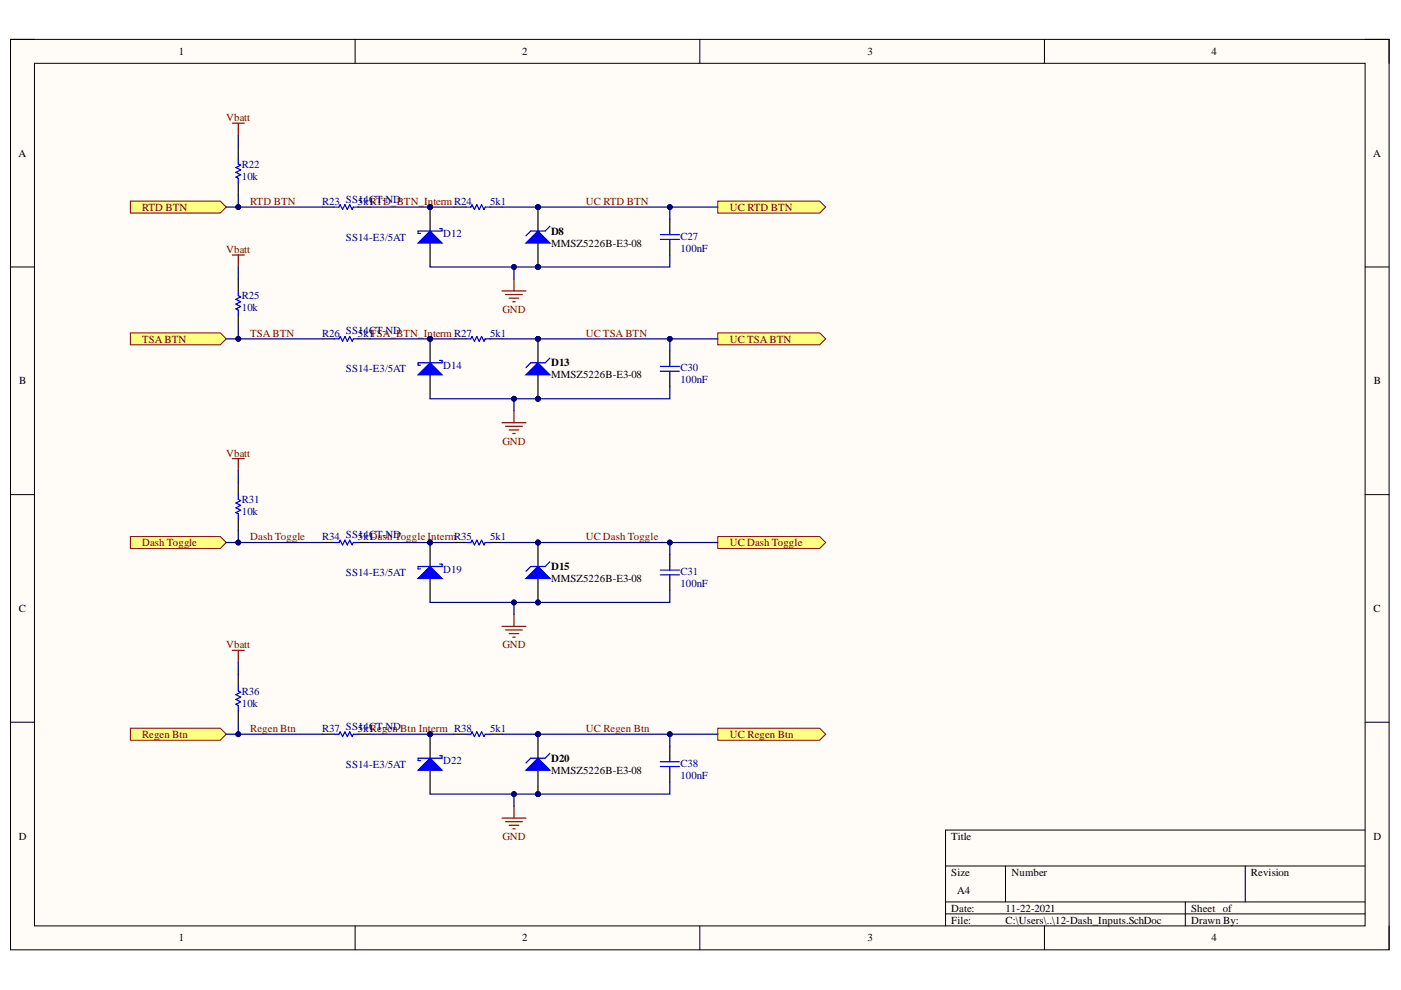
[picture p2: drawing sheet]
<svg xmlns="http://www.w3.org/2000/svg" width="297mm" height="210mm" viewBox="0 0 297 210" stroke-linecap="round" stroke-linejoin="round" font-family="sans-serif">
<defs><g id="words">
<g font-size="2.3">
<text x="37.9" y="11.7">1</text>
<text x="110.7" y="11.7">2</text>
<text x="183.9" y="11.7">3</text>
<text x="256.8" y="11.7">4</text>
<text x="3.9" y="33.3">A</text>
<text x="291.1" y="33.3">A</text>
<text x="116.8" y="49.8">D8</text>
<text x="116.8" y="52.3">MMSZ5226B-E3-08</text>
<text x="116.8" y="77.7">D13</text>
<text x="4.1" y="81.5">B</text>
<text x="116.8" y="80.2">MMSZ5226B-E3-08</text>
<text x="291.3" y="81.5">B</text>
<text x="116.8" y="120.9">D15</text>
<text x="116.8" y="123.4">MMSZ5226B-E3-08</text>
<text x="4" y="129.8">C</text>
<text x="291.2" y="129.8">C</text>
<text x="116.8" y="161.6">D20</text>
<text x="116.8" y="164.1">MMSZ5226B-E3-08</text>
<text x="4" y="178.1">D</text>
<text x="201.7" y="178.1">Title</text>
<text x="291.2" y="178.1">D</text>
<text x="201.7" y="185.7">Size</text>
<text x="214.5" y="185.7">Number</text>
<text x="265.2" y="185.7">Revision</text>
<text x="203" y="189.5">A4</text>
<text x="201.7" y="193.3">Date:</text>
<text x="201.7" y="195.8">File:</text>
<text x="213.2" y="193.3">11-22-2021</text>
<text x="213.2" y="195.8">C:\Users\..\12-Dash_Inputs.SchDoc</text>
<text x="252.5" y="193.3">Sheet of</text>
<text x="252.5" y="195.8">Drawn By:</text>
<text x="37.9" y="199.6">1</text>
<text x="110.7" y="199.6">2</text>
<text x="183.9" y="199.6">3</text>
<text x="256.8" y="199.6">4</text>
</g>
<g font-size="2.3" fill="#800000">
<text x="48" y="25.6">Vbatt</text>
<text x="30.1" y="44.7">RTD BTN</text>
<text x="53" y="43.4">RTD BTN</text>
<text x="124.2" y="43.4">UC RTD BTN</text>
<text x="154.7" y="44.7">UC RTD BTN</text>
<text x="48" y="53.6">Vbatt</text>
<text x="53" y="71.4">TSA BTN</text>
<text x="106.5" y="66.3">GND</text>
<text x="124.2" y="71.4">UC TSA BTN</text>
<text x="30.1" y="72.6">TSA BTN</text>
<text x="154.7" y="72.6">UC TSA BTN</text>
<text x="106.5" y="94.3">GND</text>
<text x="48" y="96.8">Vbatt</text>
<text x="30.1" y="115.8">Dash Toggle</text>
<text x="53" y="114.6">Dash Toggle</text>
<text x="124.2" y="114.6">UC Dash Toggle</text>
<text x="154.7" y="115.8">UC Dash Toggle</text>
<text x="48" y="137.4">Vbatt</text>
<text x="106.5" y="137.4">GND</text>
<text x="53" y="155.2">Regen Btn</text>
<text x="124.2" y="155.2">UC Regen Btn</text>
<text x="30.1" y="156.5">Regen Btn</text>
<text x="154.7" y="156.5">UC Regen Btn</text>
<text x="106.5" y="178.1">GND</text>
</g>
<g font-size="2.3" fill="#000080">
<text x="51.3" y="35.6">R22</text>
<text x="51.3" y="38.1">10k</text>
<text x="68.3" y="43.4">R23 SS1kCT-ND</text>
<text x="75.9" y="43.4">541RTD_BTN_IntermR24</text>
<text x="103.9" y="43.4">5k1</text>
<text x="73.3" y="51.1">SS14-E3/5AT</text>
<text x="94" y="50.3">D12</text>
<text x="144.2" y="53.3">100nF</text>
<text x="144.2" y="50.8">C27</text>
<text x="51.3" y="63.5">R25</text>
<text x="51.3" y="66">10k</text>
<text x="68.3" y="71.4">R26 SS1kCT-ND</text>
<text x="75.9" y="71.4">541TSA_BTN_Interm R27</text>
<text x="103.9" y="71.4">5k1</text>
<text x="73.3" y="79">SS14-E3/5AT</text>
<text x="94" y="78.2">D14</text>
<text x="144.2" y="81.2">100nF</text>
<text x="144.2" y="78.7">C30</text>
<text x="51.3" y="106.7">R31</text>
<text x="51.3" y="109.2">10k</text>
<text x="68.3" y="114.6">R34 SS1kCT-NDoggle IntermR35</text>
<text x="75.9" y="114.6">541Dash T</text>
<text x="103.9" y="114.6">5k1</text>
<text x="73.3" y="122.2">SS14-E3/5AT</text>
<text x="94" y="121.4">D19</text>
<text x="144.2" y="124.4">100nF</text>
<text x="144.2" y="121.9">C31</text>
<text x="51.3" y="149.9">10k</text>
<text x="51.3" y="147.3">R36</text>
<text x="68.3" y="155.2">R37 SS1kCT-NDBtn Interm R38</text>
<text x="75.9" y="155.2">541Regen</text>
<text x="103.9" y="155.2">5k1</text>
<text x="73.3" y="162.8">SS14-E3/5AT</text>
<text x="94" y="162.1">D22</text>
<text x="144.2" y="165.1">100nF</text>
<text x="144.2" y="162.6">C38</text>
</g>
</g></defs>
<path d="M2.2 8.4h292.3v193h-292.3z" fill-rule="evenodd" fill="#fffcf8"/>
<path d="M2.2 8.4h292.3v193h-292.3z" fill="none" stroke="#000" stroke-width=".21"/>
<path d="M7.3 13.4h282.1v182.9h-282.1z" fill-rule="evenodd" fill="#fffcf8"/>
<g fill="none" stroke="#000" stroke-width=".21">
<path d="M2.2 8.3h5.1M7.3 13.4h282.1v182.9h-282.1zM75.3 8.3v5.1M148.4 8.3v5.1M221.4 8.4v5M289.4 8.4h5.1v5M2.2 56.6h5.1M289.4 56.6h5.1M2.2 104.9h5.1M289.4 104.9h5.1M2.2 153.1h5.1M289.4 153.1h5.1"/>
<path d="M289.4 176h-88.9v20.3M75.3 196.3v5.1M148.4 196.3v5.1M200.5 183.6h88.9M200.5 191.2h88.9M200.5 193.8h88.9M213.2 183.6v7.6M221.4 196.3v5.1M251.3 191.2v5.1M264 183.6v7.6M294.5 196.3v5.1"/>
</g>
<path d="M27.6 42.6h19.1l1.3 1.3-1.3 1.3h-19.1z" fill-rule="evenodd" fill="#ffff80"/>
<path d="M27.6 42.6h19.1l1.3 1.3-1.3 1.3h-19.1z" fill="none" stroke="#800000" stroke-width=".21"/>
<path d="M152.2 42.6h21.6l1.3 1.3-1.3 1.3h-21.6z" fill-rule="evenodd" fill="#ffff80"/>
<path d="M152.2 42.6h21.6l1.3 1.3-1.3 1.3h-21.6z" fill="none" stroke="#800000" stroke-width=".21"/>
<circle cx="114.1" cy="56.6" r=".51" fill="#000080"/>
<circle cx="114.1" cy="56.6" r=".51" fill="none" stroke="#000080" stroke-width=".21"/>
<circle cx="114.1" cy="43.9" r=".51" fill="#000080"/>
<circle cx="114.1" cy="43.9" r=".51" fill="none" stroke="#000080" stroke-width=".21"/>
<path d="M114.1 51.5v5.1" fill="none" stroke="#000" stroke-width=".25"/>
<circle cx="114.1" cy="56.6" r=".51" fill="#000080"/>
<circle cx="114.1" cy="56.6" r=".51" fill="none" stroke="#000080" stroke-width=".21"/>
<path d="M114.1 43.9v5.1" fill="none" stroke="#000" stroke-width=".25"/>
<circle cx="114.1" cy="43.9" r=".51" fill="#000080"/>
<circle cx="114.1" cy="43.9" r=".51" fill="none" stroke="#000080" stroke-width=".21"/>
<path d="M111.5 51.5l2.6-2.5 2.5 2.5z" fill="#00f"/>
<path d="M111.5 51.5l2.6-2.5 2.5 2.5zM116.6 48l-1 1h-3.1l-1 1" fill="none" stroke="#00f" stroke-width=".25"/>
<path d="M109 59.1v2.6M106.4 61.7h5.1M107.2 62.4h3.6M108 63.2h2M108.7 64h.5" fill="none" stroke="#800000" stroke-width=".25"/>
<path d="M27.6 70.6h19.1l1.3 1.2-1.3 1.3h-19.1z" fill-rule="evenodd" fill="#ffff80"/>
<path d="M27.6 70.6h19.1l1.3 1.2-1.3 1.3h-19.1z" fill="none" stroke="#800000" stroke-width=".21"/>
<path d="M152.2 70.6h21.6l1.3 1.2-1.3 1.3h-21.6z" fill-rule="evenodd" fill="#ffff80"/>
<path d="M152.2 70.6h21.6l1.3 1.2-1.3 1.3h-21.6z" fill="none" stroke="#800000" stroke-width=".21"/>
<circle cx="114.1" cy="84.5" r=".51" fill="#000080"/>
<circle cx="114.1" cy="84.5" r=".51" fill="none" stroke="#000080" stroke-width=".21"/>
<circle cx="114.1" cy="71.8" r=".51" fill="#000080"/>
<circle cx="114.1" cy="71.8" r=".51" fill="none" stroke="#000080" stroke-width=".21"/>
<path d="M114.1 79.5v5" fill="none" stroke="#000" stroke-width=".25"/>
<circle cx="114.1" cy="84.5" r=".51" fill="#000080"/>
<circle cx="114.1" cy="84.5" r=".51" fill="none" stroke="#000080" stroke-width=".21"/>
<path d="M114.1 71.8v5.1" fill="none" stroke="#000" stroke-width=".25"/>
<circle cx="114.1" cy="71.8" r=".51" fill="#000080"/>
<circle cx="114.1" cy="71.8" r=".51" fill="none" stroke="#000080" stroke-width=".21"/>
<path d="M111.5 79.5l2.6-2.6 2.5 2.6z" fill="#00f"/>
<g fill="none" stroke="#00f" stroke-width=".25">
<path d="M50.5 33.7v1.1l.5 .2-1 .5 1 .5-1 .5 1 .6-1 .5 .5 .2v1M70.8 43.9h1.1l.2-.5 .5 1 .5-1 .5 1 .6-1 .5 1 .2-.5h1M98.8 43.9h1l.3-.5 .5 1 .5-1 .5 1 .5-1 .5 1 .3-.5h1M140 49.7h4M140 50.8h4M142 49v.7M142 50.8v.7M50.5 61.7v1l.5 .3-1 .5 1 .5-1 .5 1 .5-1 .5 .5 .2v1.1M70.8 71.8h1.1l.2-.5 .5 1.1 .5-1.1 .5 1.1 .6-1.1 .5 1.1 .2-.6h1M98.8 71.8h1l.3-.5 .5 1.1 .5-1.1 .5 1.1 .5-1.1 .5 1.1 .3-.6h1M111.5 79.5l2.6-2.6 2.5 2.6zM116.6 75.9l-1 1h-3.1l-1 1"/>
<path d="M140 77.7h4M140 78.7h4M142 76.9v.8M142 78.7v.8"/>
</g>
<path d="M49.2 26.1h2.6M50.5 26.1v2.6M49.2 54.1h2.6M50.5 54.1v2.5M106.4 89.6h5.1M107.2 90.4h3.6M108 91.2h2M108.7 91.9h.5M109 87.1v2.5" fill="none" stroke="#800000" stroke-width=".25"/>
<g fill="none" stroke="#000" stroke-width=".25">
<path d="M50.5 31.2v2.5M50.5 38.8v2.6M50.5 59.1v2.6M68.3 43.9h2.5M75.9 43.9h2.6M96.3 43.9h2.5M103.9 43.9h2.5M142 46.4v2.6M142 51.5v2.6M50.5 66.8v2.5M68.3 71.8h2.5M75.9 71.8h2.6"/>
<path d="M96.3 71.8h2.5M103.9 71.8h2.5M142 74.4v2.5M142 79.5v2.5"/>
</g>
<circle cx="91.2" cy="43.9" r=".51" fill="#000080"/>
<circle cx="91.2" cy="43.9" r=".51" fill="none" stroke="#000080" stroke-width=".21"/>
<path d="M91.2 43.9v5.1M91.2 51.5v5.1" fill="none" stroke="#000" stroke-width=".25"/>
<circle cx="91.2" cy="43.9" r=".51" fill="#000080"/>
<circle cx="91.2" cy="43.9" r=".51" fill="none" stroke="#000080" stroke-width=".21"/>
<path d="M88.6 51.5l2.6-2.5 2.5 2.5z" fill="#00f"/>
<path d="M88.6 51.5l2.6-2.5 2.5 2.5zM93.2 48.5h.5v.5h-5.1v.5h.5" fill="none" stroke="#00f" stroke-width=".25"/>
<circle cx="91.2" cy="71.8" r=".51" fill="#000080"/>
<circle cx="91.2" cy="71.8" r=".51" fill="none" stroke="#000080" stroke-width=".21"/>
<path d="M91.2 71.8v5.1M91.2 79.5v5" fill="none" stroke="#000" stroke-width=".25"/>
<circle cx="91.2" cy="71.8" r=".51" fill="#000080"/>
<circle cx="91.2" cy="71.8" r=".51" fill="none" stroke="#000080" stroke-width=".21"/>
<path d="M88.6 79.5l2.6-2.6 2.5 2.6z" fill="#00f"/>
<path d="M88.6 79.5l2.6-2.6 2.5 2.6zM93.2 76.4h.5v.5h-5.1v.5h.5" fill="none" stroke="#00f" stroke-width=".25"/>
<path d="M27.6 113.8h19.1l1.3 1.2-1.3 1.3h-19.1z" fill-rule="evenodd" fill="#ffff80"/>
<path d="M27.6 113.8h19.1l1.3 1.2-1.3 1.3h-19.1z" fill="none" stroke="#800000" stroke-width=".21"/>
<path d="M152.2 113.8h21.6l1.3 1.2-1.3 1.3h-21.6z" fill-rule="evenodd" fill="#ffff80"/>
<path d="M152.2 113.8h21.6l1.3 1.2-1.3 1.3h-21.6z" fill="none" stroke="#800000" stroke-width=".21"/>
<circle cx="114.1" cy="127.7" r=".51" fill="#000080"/>
<circle cx="114.1" cy="127.7" r=".51" fill="none" stroke="#000080" stroke-width=".21"/>
<circle cx="114.1" cy="115" r=".51" fill="#000080"/>
<circle cx="114.1" cy="115" r=".51" fill="none" stroke="#000080" stroke-width=".21"/>
<path d="M114.1 122.6v5.1" fill="none" stroke="#000" stroke-width=".25"/>
<circle cx="114.1" cy="127.7" r=".51" fill="#000080"/>
<circle cx="114.1" cy="127.7" r=".51" fill="none" stroke="#000080" stroke-width=".21"/>
<path d="M114.1 115v5.1" fill="none" stroke="#000" stroke-width=".25"/>
<circle cx="114.1" cy="115" r=".51" fill="#000080"/>
<circle cx="114.1" cy="115" r=".51" fill="none" stroke="#000080" stroke-width=".21"/>
<path d="M111.5 122.6l2.6-2.5 2.5 2.5z" fill="#00f"/>
<path d="M50.5 104.9v1l.5 .2-1 .5 1 .6-1 .5 1 .5-1 .5 .5 .2v1M70.8 115h1.1l.2-.5 .5 1 .5-1 .5 1 .6-1 .5 1 .2-.5h1M98.8 115h1l.3-.5 .5 1 .5-1 .5 1 .5-1 .5 1 .3-.5h1M116.6 119.1l-1 1h-3.1l-1 1M111.5 122.6l2.6-2.5 2.5 2.5zM140 120.9h4M140 121.9h4M142 120.1v.8M142 121.9v.7" fill="none" stroke="#00f" stroke-width=".25"/>
<path d="M49.2 97.2h2.6M50.5 97.2v2.6M106.4 132.8h5.1M107.2 133.6h3.6M108 134.3h2M108.7 135.1h.5M109 130.3v2.5" fill="none" stroke="#800000" stroke-width=".25"/>
<path d="M50.5 102.3v2.6M50.5 109.9v2.6M68.3 115h2.5M75.9 115h2.6M96.3 115h2.5M103.9 115h2.5M142 117.6v2.5M142 122.6v2.6" fill="none" stroke="#000" stroke-width=".25"/>
<circle cx="91.2" cy="115" r=".51" fill="#000080"/>
<circle cx="91.2" cy="115" r=".51" fill="none" stroke="#000080" stroke-width=".21"/>
<path d="M91.2 115v5.1M91.2 122.6v5.1" fill="none" stroke="#000" stroke-width=".25"/>
<circle cx="91.2" cy="115" r=".51" fill="#000080"/>
<circle cx="91.2" cy="115" r=".51" fill="none" stroke="#000080" stroke-width=".21"/>
<path d="M88.6 122.6l2.6-2.5 2.5 2.5z" fill="#00f"/>
<path d="M93.2 119.6h.5v.5h-5.1v.5h.5M88.6 122.6l2.6-2.5 2.5 2.5z" fill="none" stroke="#00f" stroke-width=".25"/>
<path d="M27.6 154.4h19.1l1.3 1.3-1.3 1.2h-19.1z" fill-rule="evenodd" fill="#ffff80"/>
<path d="M27.6 154.4h19.1l1.3 1.3-1.3 1.2h-19.1z" fill="none" stroke="#800000" stroke-width=".21"/>
<path d="M152.2 154.4h21.6l1.3 1.3-1.3 1.2h-21.6z" fill-rule="evenodd" fill="#ffff80"/>
<path d="M152.2 154.4h21.6l1.3 1.3-1.3 1.2h-21.6z" fill="none" stroke="#800000" stroke-width=".21"/>
<circle cx="114.1" cy="168.4" r=".51" fill="#000080"/>
<circle cx="114.1" cy="168.4" r=".51" fill="none" stroke="#000080" stroke-width=".21"/>
<circle cx="114.1" cy="155.7" r=".51" fill="#000080"/>
<circle cx="114.1" cy="155.7" r=".51" fill="none" stroke="#000080" stroke-width=".21"/>
<path d="M114.1 163.3v5.1" fill="none" stroke="#000" stroke-width=".25"/>
<circle cx="114.1" cy="168.4" r=".51" fill="#000080"/>
<circle cx="114.1" cy="168.4" r=".51" fill="none" stroke="#000080" stroke-width=".21"/>
<path d="M114.1 155.7v5.1" fill="none" stroke="#000" stroke-width=".25"/>
<circle cx="114.1" cy="155.7" r=".51" fill="#000080"/>
<circle cx="114.1" cy="155.7" r=".51" fill="none" stroke="#000080" stroke-width=".21"/>
<path d="M111.5 163.3l2.6-2.5 2.5 2.5z" fill="#00f"/>
<path d="M50.5 145.5v1l.5 .3-1 .5 1 .5-1 .5 1 .5-1 .5 .5 .3v1M70.8 155.7h1.1l.2-.5 .5 1 .5-1 .5 1 .6-1 .5 1 .2-.5h1M98.8 155.7h1l.3-.5 .5 1 .5-1 .5 1 .5-1 .5 1 .3-.5h1M116.6 159.7l-1 1.1h-3.1l-1 1M111.5 163.3l2.6-2.5 2.5 2.5zM140 161.5h4M140 162.5h4M142 160.8v.7M142 162.5v.8" fill="none" stroke="#00f" stroke-width=".25"/>
<path d="M49.2 137.9h2.6M50.5 137.9v2.5M106.4 173.5h5.1M107.2 174.2h3.6M108 175h2M108.7 175.7h.5M109 170.9v2.6" fill="none" stroke="#800000" stroke-width=".25"/>
<path d="M50.5 143v2.5M50.5 150.6v2.5M68.3 155.7h2.5M75.9 155.7h2.6M96.3 155.7h2.5M103.9 155.7h2.5M142 158.2v2.6M142 163.3v2.5" fill="none" stroke="#000" stroke-width=".25"/>
<circle cx="91.2" cy="155.7" r=".51" fill="#000080"/>
<circle cx="91.2" cy="155.7" r=".51" fill="none" stroke="#000080" stroke-width=".21"/>
<path d="M91.2 155.7v5.1M91.2 163.3v5.1" fill="none" stroke="#000" stroke-width=".25"/>
<circle cx="91.2" cy="155.7" r=".51" fill="#000080"/>
<circle cx="91.2" cy="155.7" r=".51" fill="none" stroke="#000080" stroke-width=".21"/>
<path d="M88.6 163.3l2.6-2.5 2.5 2.5z" fill="#00f"/>
<path d="M88.6 163.3l2.6-2.5 2.5 2.5zM93.2 160.2h.5v.6h-5.1v.5h.5" fill="none" stroke="#00f" stroke-width=".25"/>
<path d="M48 43.9h20.3" fill="none" stroke="#000080" stroke-width=".25"/>
<circle cx="50.5" cy="43.9" r=".51" fill="#000080"/>
<circle cx="50.5" cy="43.9" r=".51" fill="none" stroke="#000080" stroke-width=".21"/>
<path d="M78.5 43.9h17.8" fill="none" stroke="#000080" stroke-width=".25"/>
<circle cx="91.2" cy="43.9" r=".51" fill="#000080"/>
<circle cx="91.2" cy="43.9" r=".51" fill="none" stroke="#000080" stroke-width=".21"/>
<path d="M106.4 43.9h45.8" fill="none" stroke="#000080" stroke-width=".25"/>
<circle cx="114.1" cy="43.9" r=".51" fill="#000080"/>
<circle cx="114.1" cy="43.9" r=".51" fill="none" stroke="#000080" stroke-width=".21"/>
<circle cx="142" cy="43.9" r=".51" fill="#000080"/>
<circle cx="142" cy="43.9" r=".51" fill="none" stroke="#000080" stroke-width=".21"/>
<path d="M142 43.9v2.5" fill="none" stroke="#000080" stroke-width=".25"/>
<circle cx="142" cy="43.9" r=".51" fill="#000080"/>
<circle cx="142" cy="43.9" r=".51" fill="none" stroke="#000080" stroke-width=".21"/>
<path d="M142 54.1v2.5h-50.8" fill="none" stroke="#000080" stroke-width=".25"/>
<circle cx="114.1" cy="56.6" r=".51" fill="#000080"/>
<circle cx="114.1" cy="56.6" r=".51" fill="none" stroke="#000080" stroke-width=".21"/>
<circle cx="109" cy="56.6" r=".51" fill="#000080"/>
<circle cx="109" cy="56.6" r=".51" fill="none" stroke="#000080" stroke-width=".21"/>
<path d="M109 56.6v2.5" fill="none" stroke="#000080" stroke-width=".25"/>
<circle cx="109" cy="56.6" r=".51" fill="#000080"/>
<circle cx="109" cy="56.6" r=".51" fill="none" stroke="#000080" stroke-width=".21"/>
<path d="M48 71.8h20.3" fill="none" stroke="#000080" stroke-width=".25"/>
<circle cx="50.5" cy="71.8" r=".51" fill="#000080"/>
<circle cx="50.5" cy="71.8" r=".51" fill="none" stroke="#000080" stroke-width=".21"/>
<path d="M78.5 71.8h17.8" fill="none" stroke="#000080" stroke-width=".25"/>
<circle cx="91.2" cy="71.8" r=".51" fill="#000080"/>
<circle cx="91.2" cy="71.8" r=".51" fill="none" stroke="#000080" stroke-width=".21"/>
<path d="M106.4 71.8h45.8" fill="none" stroke="#000080" stroke-width=".25"/>
<circle cx="114.1" cy="71.8" r=".51" fill="#000080"/>
<circle cx="114.1" cy="71.8" r=".51" fill="none" stroke="#000080" stroke-width=".21"/>
<circle cx="142" cy="71.8" r=".51" fill="#000080"/>
<circle cx="142" cy="71.8" r=".51" fill="none" stroke="#000080" stroke-width=".21"/>
<path d="M142 71.8v2.6" fill="none" stroke="#000080" stroke-width=".25"/>
<circle cx="142" cy="71.8" r=".51" fill="#000080"/>
<circle cx="142" cy="71.8" r=".51" fill="none" stroke="#000080" stroke-width=".21"/>
<path d="M142 82v2.5h-50.8" fill="none" stroke="#000080" stroke-width=".25"/>
<circle cx="114.1" cy="84.5" r=".51" fill="#000080"/>
<circle cx="114.1" cy="84.5" r=".51" fill="none" stroke="#000080" stroke-width=".21"/>
<circle cx="109" cy="84.5" r=".51" fill="#000080"/>
<circle cx="109" cy="84.5" r=".51" fill="none" stroke="#000080" stroke-width=".21"/>
<path d="M109 84.5v2.6" fill="none" stroke="#000080" stroke-width=".25"/>
<circle cx="109" cy="84.5" r=".51" fill="#000080"/>
<circle cx="109" cy="84.5" r=".51" fill="none" stroke="#000080" stroke-width=".21"/>
<path d="M50.5 28.7v2.5M50.5 41.4v2.5" fill="none" stroke="#000080" stroke-width=".25"/>
<circle cx="50.5" cy="43.9" r=".51" fill="#000080"/>
<circle cx="50.5" cy="43.9" r=".51" fill="none" stroke="#000080" stroke-width=".21"/>
<path d="M50.5 56.6v2.5M50.5 69.3v2.5" fill="none" stroke="#000080" stroke-width=".25"/>
<circle cx="50.5" cy="71.8" r=".51" fill="#000080"/>
<circle cx="50.5" cy="71.8" r=".51" fill="none" stroke="#000080" stroke-width=".21"/>
<path d="M78.5 115h17.8" fill="none" stroke="#000080" stroke-width=".25"/>
<circle cx="91.2" cy="115" r=".51" fill="#000080"/>
<circle cx="91.2" cy="115" r=".51" fill="none" stroke="#000080" stroke-width=".21"/>
<path d="M142 115v2.6" fill="none" stroke="#000080" stroke-width=".25"/>
<circle cx="142" cy="115" r=".51" fill="#000080"/>
<circle cx="142" cy="115" r=".51" fill="none" stroke="#000080" stroke-width=".21"/>
<path d="M109 127.7v2.6" fill="none" stroke="#000080" stroke-width=".25"/>
<circle cx="109" cy="127.7" r=".51" fill="#000080"/>
<circle cx="109" cy="127.7" r=".51" fill="none" stroke="#000080" stroke-width=".21"/>
<path d="M50.5 99.8v2.5M50.5 112.5v2.5" fill="none" stroke="#000080" stroke-width=".25"/>
<circle cx="50.5" cy="115" r=".51" fill="#000080"/>
<circle cx="50.5" cy="115" r=".51" fill="none" stroke="#000080" stroke-width=".21"/>
<path d="M48 115h20.3" fill="none" stroke="#000080" stroke-width=".25"/>
<circle cx="50.5" cy="115" r=".51" fill="#000080"/>
<circle cx="50.5" cy="115" r=".51" fill="none" stroke="#000080" stroke-width=".21"/>
<path d="M142 125.2v2.5h-50.8" fill="none" stroke="#000080" stroke-width=".25"/>
<circle cx="114.1" cy="127.7" r=".51" fill="#000080"/>
<circle cx="114.1" cy="127.7" r=".51" fill="none" stroke="#000080" stroke-width=".21"/>
<circle cx="109" cy="127.7" r=".51" fill="#000080"/>
<circle cx="109" cy="127.7" r=".51" fill="none" stroke="#000080" stroke-width=".21"/>
<path d="M106.4 115h45.8" fill="none" stroke="#000080" stroke-width=".25"/>
<circle cx="114.1" cy="115" r=".51" fill="#000080"/>
<circle cx="114.1" cy="115" r=".51" fill="none" stroke="#000080" stroke-width=".21"/>
<circle cx="142" cy="115" r=".51" fill="#000080"/>
<circle cx="142" cy="115" r=".51" fill="none" stroke="#000080" stroke-width=".21"/>
<path d="M78.5 155.7h17.8" fill="none" stroke="#000080" stroke-width=".25"/>
<circle cx="91.2" cy="155.7" r=".51" fill="#000080"/>
<circle cx="91.2" cy="155.7" r=".51" fill="none" stroke="#000080" stroke-width=".21"/>
<path d="M50.5 153.1v2.6" fill="none" stroke="#000080" stroke-width=".25"/>
<circle cx="50.5" cy="155.7" r=".51" fill="#000080"/>
<circle cx="50.5" cy="155.7" r=".51" fill="none" stroke="#000080" stroke-width=".21"/>
<path d="M48 155.7h20.3" fill="none" stroke="#000080" stroke-width=".25"/>
<circle cx="50.5" cy="155.7" r=".51" fill="#000080"/>
<circle cx="50.5" cy="155.7" r=".51" fill="none" stroke="#000080" stroke-width=".21"/>
<path d="M91.2 168.4h17.8v2.5" fill="none" stroke="#000080" stroke-width=".25"/>
<circle cx="109" cy="168.4" r=".51" fill="#000080"/>
<circle cx="109" cy="168.4" r=".51" fill="none" stroke="#000080" stroke-width=".21"/>
<path d="M106.4 155.7h35.6v2.5" fill="none" stroke="#000080" stroke-width=".25"/>
<circle cx="114.1" cy="155.7" r=".51" fill="#000080"/>
<circle cx="114.1" cy="155.7" r=".51" fill="none" stroke="#000080" stroke-width=".21"/>
<circle cx="142" cy="155.7" r=".51" fill="#000080"/>
<circle cx="142" cy="155.7" r=".51" fill="none" stroke="#000080" stroke-width=".21"/>
<path d="M142 165.8v2.6h-33" fill="none" stroke="#000080" stroke-width=".25"/>
<circle cx="114.1" cy="168.4" r=".51" fill="#000080"/>
<circle cx="114.1" cy="168.4" r=".51" fill="none" stroke="#000080" stroke-width=".21"/>
<circle cx="109" cy="168.4" r=".51" fill="#000080"/>
<circle cx="109" cy="168.4" r=".51" fill="none" stroke="#000080" stroke-width=".21"/>
<path d="M142 155.7h10.2" fill="none" stroke="#000080" stroke-width=".25"/>
<circle cx="142" cy="155.7" r=".51" fill="#000080"/>
<circle cx="142" cy="155.7" r=".51" fill="none" stroke="#000080" stroke-width=".21"/>
<path d="M50.5 140.4v2.6" fill="none" stroke="#000080" stroke-width=".25"/>
<use href="#words"/>
</svg>
